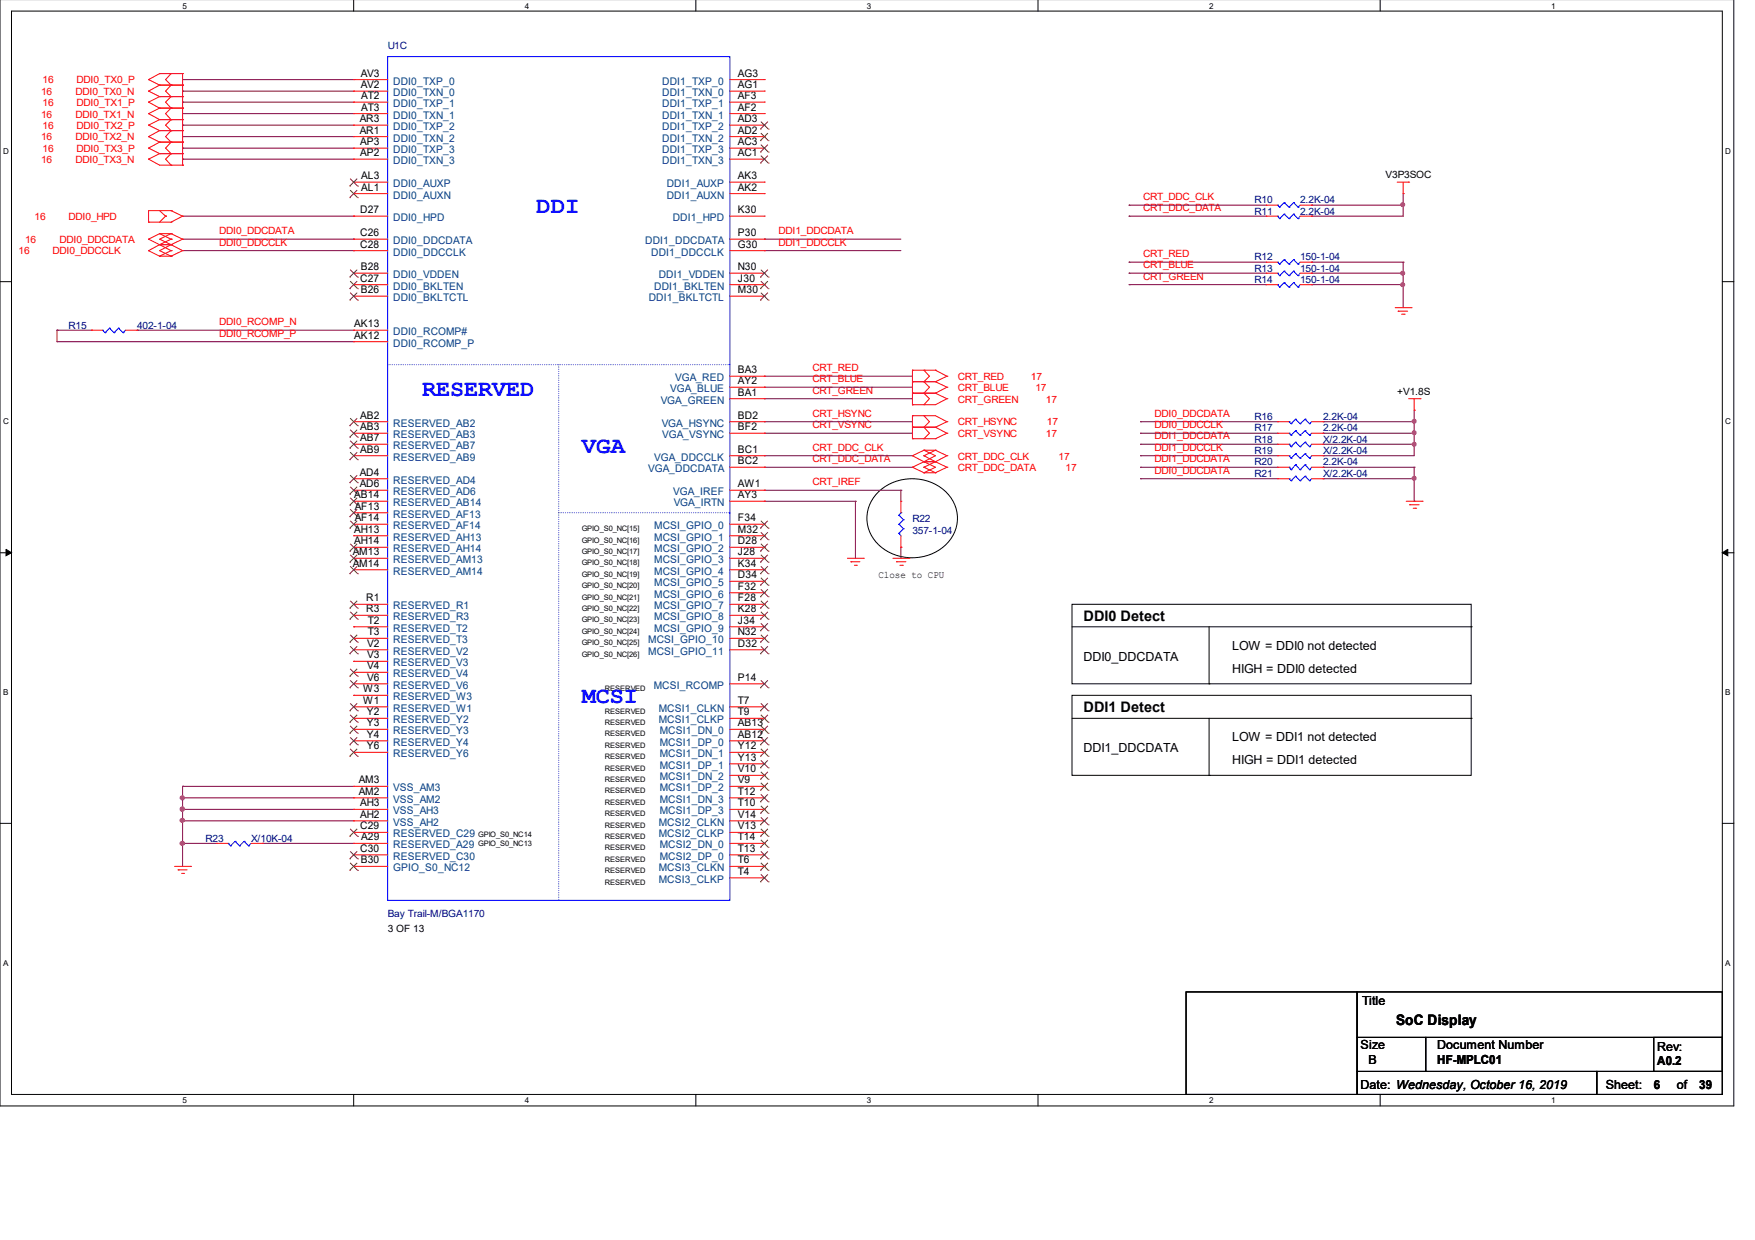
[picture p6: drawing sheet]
<svg xmlns="http://www.w3.org/2000/svg" width="297mm" height="210mm" viewBox="0 0 297 210" stroke-linecap="round" stroke-linejoin="round" font-family="sans-serif">
<defs><g id="words">
<g font-size="4" fill="#00f">
<text x="90.8" y="36.1">DDI</text>
<text x="71.5" y="67">RESERVED</text>
<text x="98.5" y="76.6">VGA</text>
<text x="98.5" y="119.1">MCSI</text>
</g>
<g font-size="2.5">
<text x="183.4" y="105.1">DDI0 Detect</text>
<text x="183.4" y="120.6">DDI1 Detect</text>
<text x="236.3" y="173.5">SoC Display</text>
</g>
<g font-size="2.1">
<text x="183.4" y="111.9">DDI0_DDCDATA</text>
<text x="208.5" y="110">LOW = DDI0 not detected</text>
<text x="208.5" y="113.9">HIGH = DDI0 detected</text>
<text x="208.5" y="125.4">LOW = DDI1 not detected</text>
<text x="183.4" y="127.4">DDI1_DDCDATA</text>
<text x="208.5" y="129.3">HIGH = DDI1 detected</text>
<text x="230.5" y="170.2">Title</text>
<text x="230.3" y="177.6">Size</text>
<text x="243.2" y="177.6">Document Number</text>
<text x="280.5" y="178">Rev:</text>
<text x="230.3" y="184.3">Date: Wednesday, October 16, 2019</text>
<text x="231.6" y="180.1">B</text>
<text x="243.2" y="180.2">HF-MPLC01</text>
<text x="271.8" y="184.3">Sheet:</text>
<text x="279.9" y="184.4">6</text>
<text x="280.5" y="180.4">A0.2</text>
<text x="283.8" y="184.3">of</text>
<text x="287.6" y="184.4">39</text>
</g>
<g font-size="1.8">
<text x="61" y="13">AV3</text>
<text x="61" y="14.9">AV2</text>
<text x="61.1" y="16.8">AT2</text>
<text x="124.9" y="13">AG3</text>
<text x="124.9" y="16.8">AF3</text>
<text x="124.9" y="14.9">AG1</text>
<text x="60.9" y="20.7">AR3</text>
<text x="60.9" y="22.6">AR1</text>
<text x="61.1" y="18.7">AT3</text>
<text x="124.9" y="18.7">AF2</text>
<text x="124.9" y="20.7">AD3</text>
<text x="124.9" y="22.6">AD2</text>
<text x="61" y="24.6">AP3</text>
<text x="61" y="26.4">AP2</text>
<text x="124.9" y="26.4">AC1</text>
<text x="124.9" y="24.6">AC3</text>
<text x="61.1" y="30.3">AL3</text>
<text x="61.1" y="32.3">AL1</text>
<text x="124.9" y="32.3">AK2</text>
<text x="124.9" y="30.3">AK3</text>
<text x="61" y="36.1">D27</text>
<text x="61" y="40">C26</text>
<text x="61" y="41.9">C28</text>
<text x="124.9" y="41.9">G30</text>
<text x="124.9" y="40">P30</text>
<text x="124.9" y="36.1">K30</text>
<text x="61" y="47.7">C27</text>
<text x="61" y="45.7">B28</text>
<text x="124.9" y="47.7">J30</text>
<text x="124.9" y="45.7">N30</text>
<text x="61" y="49.6">B26</text>
<text x="124.9" y="49.6">M30</text>
<text x="59.9" y="55.4">AK13</text>
<text x="59.9" y="57.3">AK12</text>
<text x="124.9" y="65">AY2</text>
<text x="124.9" y="63.2">BA3</text>
<text x="61" y="70.9">AB2</text>
<text x="124.9" y="70.9">BD2</text>
<text x="124.9" y="67">BA1</text>
<text x="61" y="74.7">AB7</text>
<text x="61" y="76.6">AB9</text>
<text x="61" y="72.8">AB3</text>
<text x="124.9" y="76.6">BC1</text>
<text x="124.9" y="72.8">BF2</text>
<text x="60.9" y="82.5">AD6</text>
<text x="60.9" y="80.5">AD4</text>
<text x="124.9" y="82.5">AW1</text>
<text x="124.9" y="78.6">BC2</text>
<text x="59.9" y="84.3">AB14</text>
<text x="60" y="86.3">AF13</text>
<text x="60" y="88.2">AF14</text>
<text x="124.9" y="84.3">AY3</text>
<text x="124.9" y="88.2">F34</text>
<text x="59.7" y="94">AM13</text>
<text x="59.7" y="95.9">AM14</text>
<text x="59.9" y="90.2">AH13</text>
<text x="59.9" y="92.1">AH14</text>
<text x="124.9" y="95.9">K34</text>
<text x="124.9" y="90.2">M32</text>
<text x="124.9" y="94">J28</text>
<text x="124.9" y="92.1">D28</text>
<text x="62" y="101.8">R1</text>
<text x="124.9" y="99.8">F32</text>
<text x="124.9" y="101.8">F28</text>
<text x="124.9" y="97.9">D34</text>
<text x="62" y="103.6">R3</text>
<text x="62.2" y="105.6">T2</text>
<text x="62.2" y="107.5">T3</text>
<text x="124.9" y="107.5">N32</text>
<text x="124.9" y="103.6">K28</text>
<text x="124.9" y="105.6">J34</text>
<text x="62.1" y="109.5">V2</text>
<text x="62.1" y="111.4">V3</text>
<text x="62.1" y="113.3">V4</text>
<text x="124.9" y="109.5">D32</text>
<text x="61.5" y="117.2">W3</text>
<text x="61.5" y="119.1">W1</text>
<text x="62.1" y="115.2">V6</text>
<text x="124.9" y="119.1">T7</text>
<text x="124.9" y="115.2">P14</text>
<text x="62.1" y="124.9">Y4</text>
<text x="62.1" y="121.1">Y2</text>
<text x="62.1" y="123">Y3</text>
<text x="124.9" y="123">AB13</text>
<text x="124.9" y="121.1">T9</text>
<text x="124.9" y="124.9">AB12</text>
<text x="62.1" y="126.8">Y6</text>
<text x="124.9" y="128.8">Y13</text>
<text x="124.9" y="126.8">Y12</text>
<text x="124.9" y="130.7">V10</text>
<text x="60.7" y="132.6">AM3</text>
<text x="60.7" y="134.5">AM2</text>
<text x="61" y="136.5">AH3</text>
<text x="124.9" y="134.5">T12</text>
<text x="124.9" y="132.6">V9</text>
<text x="124.9" y="136.5">T10</text>
<text x="61" y="140.4">C29</text>
<text x="61" y="138.4">AH2</text>
<text x="61.1" y="142.3">A29</text>
<text x="124.9" y="138.4">V14</text>
<text x="124.9" y="142.3">T14</text>
<text x="124.9" y="140.4">V13</text>
<text x="61" y="144.2">C30</text>
<text x="61" y="146.1">B30</text>
<text x="124.9" y="144.2">T13</text>
<text x="124.9" y="148.1">T4</text>
<text x="124.9" y="146.1">T6</text>
</g>
<g font-size="1.8" fill="#004080">
<text x="66.5" y="14.3">DDI0_TXP_0</text>
<text x="66.5" y="16.3">DDI0_TXN_0</text>
<text x="112.1" y="14.3">DDI1_TXP_0</text>
<text x="112.1" y="16.3">DDI1_TXN_0</text>
<text x="66.5" y="18.1">DDI0_TXP_1</text>
<text x="66.5" y="20.1">DDI0_TXN_1</text>
<text x="66.5" y="22">DDI0_TXP_2</text>
<text x="66.5" y="24">DDI0_TXN_2</text>
<text x="112.1" y="20.1">DDI1_TXN_1</text>
<text x="112.1" y="18.1">DDI1_TXP_1</text>
<text x="112.1" y="22">DDI1_TXP_2</text>
<text x="112.1" y="24">DDI1_TXN_2</text>
<text x="66.5" y="25.9">DDI0_TXP_3</text>
<text x="66.5" y="27.8">DDI0_TXN_3</text>
<text x="112.1" y="27.8">DDI1_TXN_3</text>
<text x="112.1" y="25.9">DDI1_TXP_3</text>
<text x="66.5" y="31.7">DDI0_AUXP</text>
<text x="66.5" y="33.6">DDI0_AUXN</text>
<text x="112.9" y="33.6">DDI1_AUXN</text>
<text x="112.9" y="31.7">DDI1_AUXP</text>
<text x="66.5" y="37.4">DDI0_HPD</text>
<text x="66.5" y="41.3">DDI0_DDCDATA</text>
<text x="109.2" y="41.3">DDI1_DDCDATA</text>
<text x="113.9" y="37.4">DDI1_HPD</text>
<text x="66.5" y="43.3">DDI0_DDCCLK</text>
<text x="66.5" y="47.1">DDI0_VDDEN</text>
<text x="110.2" y="43.3">DDI1_DDCCLK</text>
<text x="111.5" y="47.1">DDI1_VDDEN</text>
<text x="66.5" y="49">DDI0_BKLTEN</text>
<text x="66.5" y="51">DDI0_BKLTCTL</text>
<text x="109.8" y="51">DDI1_BKLTCTL</text>
<text x="110.7" y="49">DDI1_BKLTEN</text>
<text x="66.5" y="56.7">DDI0_RCOMP#</text>
<text x="66.5" y="58.7">DDI0_RCOMP_P</text>
<text x="114.3" y="64.5">VGA_RED</text>
<text x="111.8" y="68.3">VGA_GREEN</text>
<text x="113.5" y="66.4">VGA_BLUE</text>
<text x="66.5" y="76">RESERVED_AB7</text>
<text x="66.5" y="78">RESERVED_AB9</text>
<text x="66.5" y="72.2">RESERVED_AB2</text>
<text x="66.5" y="74.2">RESERVED_AB3</text>
<text x="110.7" y="78">VGA_DDCCLK</text>
<text x="112" y="72.2">VGA_HSYNC</text>
<text x="112.1" y="74.2">VGA_VSYNC</text>
<text x="66.5" y="83.8">RESERVED_AD6</text>
<text x="66.5" y="81.9">RESERVED_AD4</text>
<text x="109.7" y="79.9">VGA_DDCDATA</text>
<text x="114" y="83.8">VGA_IREF</text>
<text x="66.5" y="85.7">RESERVED_AB14</text>
<text x="66.5" y="87.6">RESERVED_AF13</text>
<text x="66.5" y="89.6">RESERVED_AF14</text>
<text x="110.7" y="89.6">MCSI_GPIO_0</text>
<text x="114" y="85.7">VGA_IRTN</text>
<text x="66.5" y="95.3">RESERVED_AM13</text>
<text x="66.5" y="91.5">RESERVED_AH13</text>
<text x="66.5" y="93.5">RESERVED_AH14</text>
<text x="110.7" y="91.5">MCSI_GPIO_1</text>
<text x="110.7" y="95.3">MCSI_GPIO_3</text>
<text x="110.7" y="93.5">MCSI_GPIO_2</text>
<text x="66.5" y="97.3">RESERVED_AM14</text>
<text x="110.7" y="97.3">MCSI_GPIO_4</text>
<text x="110.7" y="101.2">MCSI_GPIO_6</text>
<text x="110.7" y="99.2">MCSI_GPIO_5</text>
<text x="66.5" y="106.9">RESERVED_T2</text>
<text x="66.5" y="105">RESERVED_R3</text>
<text x="66.5" y="103.1">RESERVED_R1</text>
<text x="110.7" y="105">MCSI_GPIO_8</text>
<text x="110.7" y="106.9">MCSI_GPIO_9</text>
<text x="110.7" y="103.1">MCSI_GPIO_7</text>
<text x="66.5" y="110.8">RESERVED_V2</text>
<text x="66.5" y="112.8">RESERVED_V3</text>
<text x="66.5" y="108.9">RESERVED_T3</text>
<text x="109.7" y="108.9">MCSI_GPIO_10</text>
<text x="109.7" y="110.8">MCSI_GPIO_11</text>
<text x="66.5" y="118.5">RESERVED_W3</text>
<text x="66.5" y="114.7">RESERVED_V4</text>
<text x="66.5" y="116.6">RESERVED_V6</text>
<text x="110.7" y="116.6">MCSI_RCOMP</text>
<text x="66.5" y="120.5">RESERVED_W1</text>
<text x="66.5" y="122.4">RESERVED_Y2</text>
<text x="66.5" y="124.3">RESERVED_Y3</text>
<text x="111.5" y="120.5">MCSI1_CLKN</text>
<text x="111.5" y="122.4">MCSI1_CLKP</text>
<text x="111.7" y="124.3">MCSI1_DN_0</text>
<text x="66.5" y="126.3">RESERVED_Y4</text>
<text x="66.5" y="128.2">RESERVED_Y6</text>
<text x="111.7" y="126.3">MCSI1_DP_0</text>
<text x="111.7" y="130.1">MCSI1_DP_1</text>
<text x="111.7" y="128.2">MCSI1_DN_1</text>
<text x="66.5" y="134">VSS_AM3</text>
<text x="66.5" y="135.9">VSS_AM2</text>
<text x="66.5" y="137.9">VSS_AH3</text>
<text x="111.7" y="135.9">MCSI1_DN_3</text>
<text x="111.7" y="134">MCSI1_DP_2</text>
<text x="111.7" y="132.1">MCSI1_DN_2</text>
<text x="111.7" y="137.9">MCSI1_DP_3</text>
<text x="66.5" y="143.6">RESERVED_A29</text>
<text x="66.5" y="141.7">RESERVED_C29</text>
<text x="66.5" y="139.8">VSS_AH2</text>
<text x="111.5" y="139.8">MCSI2_CLKN</text>
<text x="111.5" y="141.7">MCSI2_CLKP</text>
<text x="111.7" y="143.6">MCSI2_DN_0</text>
<text x="66.5" y="147.5">GPIO_S0_NC12</text>
<text x="66.5" y="145.6">RESERVED_C30</text>
<text x="111.5" y="149.5">MCSI3_CLKP</text>
<text x="111.5" y="147.5">MCSI3_CLKN</text>
<text x="111.7" y="145.6">MCSI2_DP_0</text>
</g>
<g font-size="1.7" fill="#000080">
<text x="65.6" y="8.3">U1C</text>
<text x="212.3" y="34.4">R10</text>
<text x="220" y="34.4">2.2K-04</text>
<text x="212.3" y="36.3">R11</text>
<text x="220" y="36.3">2.2K-04</text>
<text x="212.3" y="46">R13</text>
<text x="212.3" y="44">R12</text>
<text x="212.3" y="47.9">R14</text>
<text x="220" y="46">150-1-04</text>
<text x="220" y="44">150-1-04</text>
<text x="220" y="47.9">150-1-04</text>
<text x="11.6" y="55.6">R15</text>
<text x="23.2" y="55.6">402-1-04</text>
<text x="212.3" y="71">R16</text>
<text x="223.9" y="71">2.2K-04</text>
<text x="212.3" y="76.8">R19</text>
<text x="212.3" y="73">R17</text>
<text x="212.3" y="74.9">R18</text>
<text x="223.9" y="76.8">X/2.2K-04</text>
<text x="223.9" y="73">2.2K-04</text>
<text x="223.9" y="74.9">X/2.2K-04</text>
<text x="212.3" y="80.7">R21</text>
<text x="212.3" y="78.8">R20</text>
<text x="223.9" y="80.7">X/2.2K-04</text>
<text x="223.9" y="78.8">2.2K-04</text>
<text x="154.4" y="88.4">R22</text>
<text x="154.4" y="90.4">357-1-04</text>
<text x="34.8" y="142.5">R23</text>
<text x="42.5" y="142.5">X/10K-04</text>
<text x="65.6" y="155.2">Bay Trail-M/BGA1170</text>
</g>
<g font-size="1.7" fill="#f00">
<text x="6.9" y="16">16</text>
<text x="7.2" y="14.1">16</text>
<text x="7.2" y="18">16</text>
<text x="12.8" y="16">DDI0_TX0_N</text>
<text x="13" y="14.1">DDI0_TX0_P</text>
<text x="13" y="18">DDI0_TX1_P</text>
<text x="6.9" y="19.9">16</text>
<text x="6.9" y="23.7">16</text>
<text x="7.2" y="21.9">16</text>
<text x="12.8" y="19.9">DDI0_TX1_N</text>
<text x="12.8" y="23.7">DDI0_TX2_N</text>
<text x="13" y="21.9">DDI0_TX2_P</text>
<text x="6.9" y="27.6">16</text>
<text x="7.2" y="25.7">16</text>
<text x="12.8" y="27.6">DDI0_TX3_N</text>
<text x="13" y="25.7">DDI0_TX3_P</text>
<text x="193.5" y="35.7">CRT_DDC_DATA</text>
<text x="193.5" y="33.9">CRT_DDC_CLK</text>
<text x="4.2" y="41.2">16</text>
<text x="5.8" y="37.3">16</text>
<text x="10.1" y="41.2">DDI0_DDCDATA</text>
<text x="11.6" y="37.3">DDI0_HPD</text>
<text x="37.1" y="39.6">DDI0_DDCDATA</text>
<text x="37.1" y="41.6">DDI0_DDCCLK</text>
<text x="131.7" y="39.6">DDI1_DDCDATA</text>
<text x="131.7" y="41.6">DDI1_DDCCLK</text>
<text x="3.1" y="43">16</text>
<text x="8.9" y="43">DDI0_DDCCLK</text>
<text x="193.5" y="43.5">CRT_RED</text>
<text x="193.5" y="47.3">CRT_GREEN</text>
<text x="193.5" y="45.4">CRT_BLUE</text>
<text x="37.1" y="55">DDI0_RCOMP_N</text>
<text x="37.1" y="57">DDI0_RCOMP_P</text>
<text x="137.5" y="62.8">CRT_RED</text>
<text x="137.5" y="64.7">CRT_BLUE</text>
<text x="162.1" y="64.3">CRT_RED</text>
<text x="174.5" y="64.3">17</text>
<text x="137.5" y="66.6">CRT_GREEN</text>
<text x="137.5" y="70.5">CRT_HSYNC</text>
<text x="162.1" y="72">CRT_HSYNC</text>
<text x="162.1" y="68.2">CRT_GREEN</text>
<text x="162.1" y="66.2">CRT_BLUE</text>
<text x="175.3" y="66.2">17</text>
<text x="177" y="68.2">17</text>
<text x="177.2" y="72">17</text>
<text x="195.4" y="70.5">DDI0_DDCDATA</text>
<text x="137.5" y="76.3">CRT_DDC_CLK</text>
<text x="137.5" y="72.5">CRT_VSYNC</text>
<text x="162.1" y="77.8">CRT_DDC_CLK</text>
<text x="162.1" y="73.9">CRT_VSYNC</text>
<text x="177" y="73.9">17</text>
<text x="179.2" y="77.8">17</text>
<text x="195.4" y="74.4">DDI1_DDCDATA</text>
<text x="195.4" y="76.3">DDI1_DDCCLK</text>
<text x="195.4" y="72.5">DDI0_DDCCLK</text>
<text x="137.5" y="82.1">CRT_IREF</text>
<text x="137.5" y="78.2">CRT_DDC_DATA</text>
<text x="162.1" y="79.8">CRT_DDC_DATA</text>
<text x="180.3" y="79.8">17</text>
<text x="195.4" y="78.2">DDI1_DDCDATA</text>
<text x="195.4" y="80.2">DDI0_DDCDATA</text>
</g>
<g font-size="1.7">
<text x="234.5" y="30.2">V3P3SOC</text>
<text x="236.5" y="66.8">+V1.8S</text>
<text x="148.7" y="97.9">Close to CPU</text>
<text x="65.6" y="157.7">3 OF 13</text>
</g>
<g font-size="1.4">
<text x="30.9" y="1.5">5</text>
<text x="88.8" y="1.5">4</text>
<text x="146.7" y="1.5">3</text>
<text x="204.6" y="1.5">2</text>
<text x="262.6" y="1.5">1</text>
<text x=".5" y="26">D</text>
<text x="292" y="26">D</text>
<text x=".5" y="71.8">C</text>
<text x="292" y="71.8">C</text>
<text x=".5" y="117.7">B</text>
<text x="292" y="117.7">B</text>
<text x=".5" y="163.5">A</text>
<text x="292" y="163.5">A</text>
<text x="30.9" y="186.8">5</text>
<text x="88.8" y="186.8">4</text>
<text x="146.7" y="186.8">3</text>
<text x="204.6" y="186.8">2</text>
<text x="262.6" y="186.8">1</text>
</g>
<g font-size="1.3">
<text x="98.5" y="89.9">GPIO_S0_NC[15]</text>
<text x="98.5" y="91.9">GPIO_S0_NC[16]</text>
<text x="98.5" y="93.8">GPIO_S0_NC[17]</text>
<text x="98.5" y="95.7">GPIO_S0_NC[18]</text>
<text x="98.5" y="97.6">GPIO_S0_NC[19]</text>
<text x="98.5" y="99.6">GPIO_S0_NC[20]</text>
<text x="98.5" y="101.5">GPIO_S0_NC[21]</text>
<text x="98.5" y="103.5">GPIO_S0_NC[22]</text>
<text x="98.5" y="105.3">GPIO_S0_NC[23]</text>
<text x="98.5" y="107.3">GPIO_S0_NC[24]</text>
<text x="98.5" y="109.2">GPIO_S0_NC[25]</text>
<text x="98.5" y="111.2">GPIO_S0_NC[26]</text>
<text x="102.4" y="116.9">RESERVED</text>
<text x="102.4" y="122.8">RESERVED</text>
<text x="102.4" y="120.8">RESERVED</text>
<text x="102.4" y="124.6">RESERVED</text>
<text x="102.4" y="126.6">RESERVED</text>
<text x="102.4" y="128.5">RESERVED</text>
<text x="102.4" y="130.5">RESERVED</text>
<text x="102.4" y="132.4">RESERVED</text>
<text x="102.4" y="134.3">RESERVED</text>
<text x="102.4" y="136.2">RESERVED</text>
<text x="80.9" y="141.7">GPIO_S0_NC14</text>
<text x="80.9" y="143.2">GPIO_S0_NC13</text>
<text x="102.4" y="138.2">RESERVED</text>
<text x="102.4" y="140.1">RESERVED</text>
<text x="102.4" y="142.1">RESERVED</text>
<text x="102.4" y="143.9">RESERVED</text>
<text x="102.4" y="145.9">RESERVED</text>
<text x="102.4" y="147.8">RESERVED</text>
<text x="102.4" y="149.8">RESERVED</text>
</g>
</g></defs>
<path d="M0 -.1v187.3h293.5v-187.3M1.9 1.9h289.6v183.4h-289.6z" fill="none" stroke="#000" stroke-width=".17"/>
<g fill="#fff">
<path d="M30.9 .2h.7v1.4h-.7z"/>
<path d="M30.9 185.5h.7v1.5h-.7z"/>
</g>
<path d="M59.9 -.1v2M59.9 185.3v1.9" fill="none" stroke="#000" stroke-width=".17"/>
<g fill="#fff">
<path d="M88.8 .2h.7v1.4h-.7z"/>
<path d="M88.8 185.5h.7v1.5h-.7z"/>
</g>
<path d="M117.8 -.1v2M117.8 185.3v1.9" fill="none" stroke="#000" stroke-width=".17"/>
<g fill="#fff">
<path d="M146.7 .2h.7v1.4h-.7z"/>
<path d="M146.7 185.5h.7v1.5h-.7z"/>
</g>
<path d="M175.7 -.1v2M175.7 185.3v1.9" fill="none" stroke="#000" stroke-width=".17"/>
<g fill="#fff">
<path d="M204.6 .2h.7v1.4h-.7z"/>
<path d="M204.6 185.5h.7v1.5h-.7z"/>
</g>
<path d="M233.6 -.1v2M233.6 185.3v1.9" fill="none" stroke="#000" stroke-width=".17"/>
<g fill="#fff">
<path d="M262.6 .2h.6v1.4h-.6z"/>
<path d="M262.6 185.5h.6v1.5h-.6z"/>
<path d="M.5 24.7h.9v1.5h-.9z"/>
<path d="M292 24.7h.9v1.5h-.9z"/>
<path d="M.5 70.5h.9v1.5h-.9z"/>
<path d="M292 70.5h.9v1.5h-.9z"/>
</g>
<path d="M0 47.7h1.9M291.5 47.7h2" fill="none" stroke="#000" stroke-width=".17"/>
<g fill="#fff">
<path d="M.5 116.4h.9v1.5h-.9z"/>
<path d="M292 116.4h.9v1.5h-.9z"/>
</g>
<path d="M0 93.6h1.9M291.5 93.6h2" fill="none" stroke="#000" stroke-width=".17"/>
<path d="M1 93l.9 .6-.9 .5zM291.5 93.6l.9-.6v1.1z" fill="#000" stroke="#000" stroke-width=".17"/>
<g fill="#fff">
<path d="M.5 162.2h.9v1.5h-.9z"/>
<path d="M292 162.2h.9v1.5h-.9z"/>
</g>
<g fill="none" stroke="#000" stroke-width=".17">
<path d="M148.6 83.3a8.3 8.3 0 0 1 12.7 1.6 6.3 6.3 0 0 1-3.7 8.9 8 8 0 0 1-10.5-4.1 6 6 0 0 1 1.5-6.4zM181.4 102.3h67.6v13.5h-67.6zM181.4 117.7h67.6v13.5h-67.6zM181.4 106.1h67.6M204.6 115.8h.1M204.6 106.1v9.7M249 106.1h.1M0 139.4h1.9M181.4 121.6h67.6M204.6 131.2h.1M204.6 121.6v9.6M249 121.6h.1"/>
<path d="M291.5 139.4h2M200.7 167.9h29v17.4h-29zM229.7 175.6h11.6v5.8h-11.6zM229.7 167.9h61.8v7.7h-61.8zM241.3 175.6h50.2v5.8h-50.2zM279.9 175.6h11.6v5.8h-11.6zM229.7 181.4h40.6v3.9h-40.6zM270.3 181.4h21.2v3.9h-21.2z"/>
</g>
<g fill="none" stroke="#800040" stroke-width=".17">
<path d="M30.9 13.5h.1M30.9 15.4h.1M30.9 17.3h.1M30.9 19.2h.1M30.9 13.5h29M30.9 15.4h29M30.9 17.3h29M30.9 19.2h29M30.9 21.2h.1M30.9 23.1h.1M30.9 25.1h.1M30.9 26.9h.1"/>
<path d="M30.9 21.2h29M30.9 23.1h29M30.9 25.1h29M30.9 26.9h29M30.9 36.6h29M59.9 36.6h.1M191.1 36.6h.1M191.1 34.7h.1M191.1 36.6h23.2M191.1 34.7h23.2M222 36.6h.1M222 34.7h.1"/>
<path d="M222 34.7h15.5M237.5 34.7h.1M237.5 32.8h.1M237.5 32.8v3.8h-15.5M9.7 57.8h.1M9.7 55.9h.1M9.7 55.9h5.8M9.7 57.8h50.2M9.7 55.9v1.9M23.2 55.9h.1M23.2 55.9h36.7M30.9 40.5h29"/>
<path d="M30.9 42.4h29M59.9 40.5h.1M59.9 42.4h.1M129.4 40.5h.1M129.4 42.4h.1M129.4 40.5h23.1M129.4 42.4h23.1M191.1 44.4h.1M191.1 48.2h.1M191.1 46.2h.1M191.1 44.4h23.2M191.1 48.2h23.2"/>
<path d="M191.1 46.2h23.2M222 48.2h.1M222 46.2h.1M222 44.4h.1M222 44.4h15.5M222 48.2h15.5M222 46.2h15.5M237.5 48.2h.1M237.5 46.2h.1M237.5 44.4h.1M237.5 44.4v7.7M129.4 63.7h.1"/>
<path d="M129.4 67.5h.1M129.4 65.5h.1M129.4 79.1h.1M129.4 77.1h.1M129.4 73.3h.1M129.4 71.4h.1M129.4 77.1h25M129.4 79.1h25M129.4 71.4h25M129.4 73.3h25M129.4 63.7h25M129.4 67.5h25"/>
<path d="M129.4 65.5h25M193 75.2h.1M193 77.1h.1M193 79.1h.1M193 71.4h.1M193 73.3h.1M193 75.2h23.2M193 77.1h23.2M193 79.1h23.2M193 71.4h23.2M193 73.3h23.2M223.9 75.2h.1"/>
<path d="M223.9 77.1h.1M223.9 79.1h.1M223.9 71.4h.1M223.9 73.3h.1M223.9 75.2h15.5M223.9 79.1h15.5M223.9 71.4h15.5M223.9 73.3h15.5M239.4 75.2h.1M239.4 69.4h.1M239.4 79.1h.1M239.4 71.4h.1"/>
<path d="M239.4 73.3h.1M239.4 69.4v7.7h-15.5M239.4 79.1v5.8M129.4 83h.1M129.4 84.9h.1M129.4 83h23.1M129.4 84.9h15.4M144.8 84.9h.1M144.8 84.9v9.6M152.5 92.6h.1M152.5 83h.1M152.5 83v1.9"/>
<path d="M152.5 92.6v1.9M193 81h.1M193 81h23.2M223.9 81h.1M223.9 81h15.5M239.4 84.9h.1M30.9 137h.1M30.9 135.1h.1M30.9 133.1h.1M30.9 139h.1M30.9 133.1v13.6M30.9 137h29"/>
<path d="M30.9 135.1h29M30.9 133.1h29M30.9 139h29M30.9 142.8h.1M30.9 142.8h5.8M44.4 142.8h.1M44.4 142.8h15.5"/>
</g>
<g fill="#f0f" stroke="#f0f" stroke-width=".17">
<circle cx="30.9" cy="137" r=".38"/>
<circle cx="30.9" cy="135.1" r=".36"/>
<circle cx="30.9" cy="142.8" r=".36"/>
<circle cx="30.9" cy="138.9" r=".36"/>
<circle cx="239.4" cy="81" r=".34"/>
<circle cx="239.4" cy="73.3" r=".34"/>
<circle cx="239.4" cy="71.3" r=".34"/>
<circle cx="239.4" cy="75.2" r=".34"/>
<circle cx="237.4" cy="48.2" r=".34"/>
<circle cx="237.4" cy="46.2" r=".34"/>
<circle cx="237.4" cy="34.6" r=".34"/>
</g>
<g fill="none" stroke="#f00" stroke-width=".17">
<path d="M25.1 13.5h.1M25.1 15.4h.1M25.1 17.3h.1M25.1 19.2h.1M25.1 13.5l1.9 .9M25.1 15.4l1.9 1M25.1 17.3l1.9 1M25.1 19.2l1.9 1M27 12.5h.1M27 14.4h.1M27 16.4h.1M27 18.3h.1"/>
<path d="M27 14.4h3.9M27 12.5l-1.9 1M27 12.5h3.9M27 16.4h3.9M27 14.4l-1.9 1M27 18.3h3.9M27 16.4l-1.9 .9M27 18.3l-1.9 .9M29 14.4h.1M29 12.5h.1M29 16.4h.1M29 18.3h.1"/>
<path d="M29 12.5l-1 1 1 .9M29 14.4l-1 1 1 1M29 16.4l-1 .9 1 1M29 18.3l-1 .9 1 1M30.9 14.4h.1M30.9 12.5h.1M30.9 16.4h.1M30.9 18.3h.1M30.9 12.5v15.5M59.9 13.5h.1M59.9 15.4h.1M59.9 17.3h.1"/>
<path d="M59.9 19.2h.1M59.9 13.5h5.7M59.9 19.2h5.7M59.9 17.3h5.7M59.9 15.4h5.7M123.5 13.5h5.9M123.5 19.2h5.9M123.5 17.3h5.9M123.5 15.4h5.9M129.4 13.5h.1M129.4 19.2h.1M129.4 17.3h.1"/>
<path d="M129.4 15.4h.1M25.1 21.2h.1M25.1 23.1h.1M25.1 25.1h.1M25.1 26.9h.1M25.1 37.6h.1M25.1 21.2l1.9 .9M25.1 23.1l1.9 1M25.1 25.1l1.9 .9M25.1 26.9l1.9 1.1h3.9M25.1 37.6h3.9M27 20.2h.1"/>
<path d="M27 22.1h.1M27 24.1h.1M27 26h.1M27 39.6h.1M27 20.2h3.9M27 22.1h3.9M27 20.2l-1.9 1M27 24.1h3.9M27 22.1l-1.9 1M27 26h3.9M27 24.1l-1.9 1M27 26l-1.9 .9"/>
<path d="M27 39.6h2M27 39.6l-1.9 .9M27 39.6l2 .9M27 35.7l1 .9M28 36.6h.1M28 36.6l-1 1M29 20.2h.1M29 22.1h.1M29 24.1h.1M29 26h.1M29 28h.1M29 39.6h.1"/>
<path d="M29 35.7h.1M29 37.6h.1M29 20.2l-1 1 1 .9M29 22.1l-1 1 1 1M29 24.1l-1 1 1 .9M29 26l-1 .9 1 1.1M29 39.6l1.9 .9M29 39.6l-2 .9 2 .9M29 35.7h-3.9v1.9M29 35.7l1.9 .9M30.9 20.2h.1M30.9 22.1h.1"/>
<path d="M30.9 24.1h.1M30.9 26h.1M30.9 28h.1M30.9 36.6h.1M30.9 36.6l-1.9 1M59.9 36.6h.1M59.9 21.2h.1M59.9 25.1h.1M59.9 23.1h.1M59.9 26.9h.1M59.9 30.8h.1M59.9 32.8h.1"/>
<path d="M59.9 30.8h5.7M59.9 36.6h5.7M59.9 21.2h5.7M59.9 25.1h5.7M59.9 23.1h5.7M59.9 26.9h5.7M59.9 32.8h5.7M123.5 30.8h5.9M123.5 36.6h5.9M123.5 21.2h5.9M123.5 25.1h5.9M123.5 23.1h5.9"/>
<path d="M123.5 26.9h5.9M123.5 32.8h5.9M129.4 21.2h.1M129.4 23.1h.1M129.4 36.6h.1M129.4 32.8h.1M129.4 30.8h.1M129.4 26.9h.1M129.4 25.1h.1M214.3 36.6h.1M214.3 34.7h.1M214.3 36.6h1.9"/>
<path d="M214.3 34.7h1.9M220 36.6h2M220 34.7h2M222 36.6h.1M222 34.7h.1M236.5 30.8h1.9M237.5 32.8h.1M237.5 30.8v2M238.4 30.8h.1M15.5 55.9h.1M15.5 55.9h1.9M21.3 55.9h1.9"/>
<path d="M23.2 55.9h.1M25.1 40.5h.1M25.1 42.4h.1M25.1 40.5l1.9 .9M25.1 42.4l1.9 1M27 41.4h.1M27 43.4h.1M27 41.4h2M27 43.4h2M27 41.4l-1.9 1M27 41.4l2 1M29 41.4h.1"/>
<path d="M29 40.5h.1M29 43.4h.1M29 42.4h.1M29 40.5l-2 .9M29 41.4l1.9 1M29 41.4l-2 1 2 1M29 42.4l-2 1M30.9 40.5h.1M30.9 42.4h.1M30.9 40.5l-1.9 .9M30.9 42.4l-1.9 1M59.9 40.5h.1"/>
<path d="M59.9 42.4h.1M59.9 48.2h.1M59.9 46.2h.1M59.9 50.1h.1M59.9 55.9h.1M59.9 57.8h.1M59.9 55.9h5.7M59.9 46.2h5.7M59.9 48.2h5.7M59.9 40.5h5.7M59.9 42.4h5.7M59.9 50.1h5.7"/>
<path d="M59.9 57.8h5.7M123.5 46.2h5.9M123.5 48.2h5.9M123.5 40.5h5.9M123.5 42.4h5.9M123.5 50.1h5.9M129.4 50.1h.1M129.4 48.2h.1M129.4 46.2h.1M129.4 42.4h.1M129.4 40.5h.1M214.3 46.2h.1"/>
<path d="M214.3 44.4h.1M214.3 48.2h.1M214.3 46.2h1.9M214.3 44.4h1.9M214.3 48.2h1.9M220 46.2h2M220 44.4h2M220 48.2h2M222 46.2h.1M222 44.4h.1M222 48.2h.1M236.1 52.1h2.7"/>
<path d="M236.6 52.7h.1M236.6 52.7h1.7M237.2 53.2h.5M237.7 53.2h.1M238.8 52.1h.1M59.9 75.2h.1M59.9 77.1h.1M59.9 71.4h.1M59.9 73.3h.1M59.9 77.1h5.7M59.9 71.4h5.7M59.9 73.3h5.7"/>
<path d="M59.9 75.2h5.7M123.5 67.5h5.9M123.5 77.1h5.9M123.5 71.4h5.9M123.5 73.3h5.9M123.5 65.5h5.9M123.5 63.7h5.9M123.5 79.1h5.9M129.4 71.4h.1M129.4 67.5h.1M129.4 65.5h.1M129.4 63.7h.1"/>
<path d="M129.4 79.1h.1M129.4 77.1h.1M129.4 73.3h.1M154.4 79.1h.1M154.4 77.1h.1M154.4 70.4h.1M154.4 72.3h.1M154.4 68.5h.1M154.4 66.6h.1M154.4 64.6h.1M154.4 74.3h.1M154.4 62.7h.1"/>
<path d="M154.4 79.1l2 .9M154.4 77.1l2 1.1M154.4 70.4h3.9l2 1M154.4 72.3h3.9M154.4 62.7v5.8M154.4 70.4v3.9M154.4 66.6h3.9M154.4 64.6h3.9M154.4 74.3h3.9M154.4 62.7h3.9M156.4 78.2h.1M156.4 79.1h.1"/>
<path d="M156.4 76.2h.1M156.4 77.1h.1M156.4 70.4h.1M156.4 72.3h.1M156.4 68.5h.1M156.4 66.6h.1M156.4 64.6h.1M156.4 74.3h.1M156.4 62.7h.1M156.4 78.2h1.9M156.4 78.2l-2 .9M156.4 78.2l1.9 .9-1.9 .9"/>
<path d="M156.4 79.1l1.9 .9M156.4 76.2h1.9M156.4 76.2l-2 .9M156.4 76.2l1.9 .9-1.9 1.1M156.4 77.1l1.9 1.1M156.4 70.4l.9 1-.9 .9M156.4 66.6l.9 .9-.9 1M156.4 64.6l.9 .9-.9 1.1M156.4 72.3l.9 1-.9 1M156.4 62.7l.9 1-.9 .9M158.3 78.2h.1M158.3 76.2h.1"/>
<path d="M158.3 72.3h.1M158.3 66.6h.1M158.3 64.6h.1M158.3 74.3h.1M158.3 62.7h.1M158.3 78.2l2 .9M158.3 78.2l-1.9 .9M158.3 76.2l2 .9M158.3 76.2l-1.9 .9M158.3 66.6l2 .9M158.3 64.6l2 .9M158.3 72.3l2 1"/>
<path d="M158.3 62.7l2 1M160.3 79.1h.1M160.3 77.1h.1M160.3 71.4h.1M160.3 67.5h.1M160.3 65.5h.1M160.3 73.3h.1M160.3 63.7h.1M160.3 79.1l-2 .9M160.3 77.1l-2 1.1M160.3 71.4l-2 .9M160.3 67.5l-2 1h-3.9"/>
<path d="M160.3 65.5l-2 1.1M160.3 73.3l-2 1M160.3 63.7l-2 .9M216.2 77.1h.1M216.2 71.4h.1M216.2 73.3h.1M216.2 79.1h.1M216.2 75.2h.1M216.2 77.1h2M216.2 71.4h2M216.2 73.3h2M216.2 75.2h2"/>
<path d="M216.2 79.1h2M222 77.1h1.9M222 71.4h1.9M222 73.3h1.9M222 75.2h1.9M222 79.1h1.9M223.9 77.1h.1M223.9 71.4h.1M223.9 73.3h.1M223.9 79.1h.1M223.9 75.2h.1M238.4 67.5h2"/>
<path d="M239.4 69.4h.1M239.4 67.5v1.9M240.4 67.5h.1M59.9 94.5h.1M59.9 83h.1M59.9 81h.1M59.9 84.9h.1M59.9 86.8h.1M59.9 88.7h.1M59.9 90.7h.1M59.9 92.6h.1M59.9 96.4h.1"/>
<path d="M59.9 94.5h5.7M59.9 84.9h5.7M59.9 81h5.7M59.9 83h5.7M59.9 86.8h5.7M59.9 88.7h5.7M59.9 90.7h5.7M59.9 92.6h5.7M59.9 96.4h5.7M123.5 94.5h5.9M123.5 84.9h5.9M123.5 83h5.9"/>
<path d="M123.5 88.7h5.9M123.5 90.7h5.9M123.5 92.6h5.9M123.5 96.4h5.9M123.5 98.4h5.9M129.4 84.9h.1M129.4 83h.1M129.4 96.4h.1M129.4 90.7h.1M129.4 94.5h.1M129.4 88.7h.1M129.4 98.4h.1"/>
<path d="M129.4 92.6h.1M143.4 94.5h2.7M144 95.1h.1M144 95.1h1.5M144.6 95.7h.3M144.9 95.7h.1M146.1 94.5h.1M151.1 94.5h2.7M151.7 95.1h.1M151.7 95.1h1.6M152.3 95.7h.4M152.5 92.6h.1"/>
<path d="M152.5 84.9h.1M152.5 84.9v1.9M152.5 90.7v1.9M152.7 95.7h.1M153.8 94.5h.1M156.4 80h.1M156.4 80h1.9M158.3 80h.1M216.2 81h.1M216.2 81h2M222 81h1.9M223.9 81h.1"/>
<path d="M238 84.9h2.7M238.6 85.4h.1M238.6 85.4h1.6M239.2 86h.4M239.6 86h.1M240.7 84.9h.1M59.9 106.1h.1M59.9 117.7h.1M59.9 119.6h.1M59.9 110h.1M59.9 104.2h.1M59.9 111.9h.1"/>
<path d="M59.9 102.3h.1M59.9 113.8h.1M59.9 115.8h.1M59.9 108h.1M59.9 106.1h5.7M59.9 117.7h5.7M59.9 119.6h5.7M59.9 110h5.7M59.9 104.2h5.7M59.9 111.9h5.7M59.9 102.3h5.7M59.9 113.8h5.7"/>
<path d="M59.9 115.8h5.7M59.9 108h5.7M123.5 106.1h5.9M123.5 119.6h5.9M123.5 110h5.9M123.5 104.2h5.9M123.5 102.3h5.9M123.5 115.8h5.9M123.5 108h5.9M123.5 100.3h5.9M129.4 119.6h.1M129.4 115.8h.1"/>
<path d="M129.4 108h.1M129.4 104.2h.1M129.4 106.1h.1M129.4 100.3h.1M129.4 102.3h.1M129.4 110h.1M59.9 125.4h.1M59.9 127.4h.1M59.9 121.6h.1M59.9 123.5h.1M59.9 133.1h.1M59.9 135.1h.1"/>
<path d="M59.9 137h.1M59.9 139h.1M59.9 125.4h5.7M59.9 127.4h5.7M59.9 123.5h5.7M59.9 121.6h5.7M59.9 135.1h5.7M59.9 133.1h5.7M59.9 139h5.7M59.9 137h5.7M123.5 125.4h5.9M123.5 127.4h5.9"/>
<path d="M123.5 123.5h5.9M123.5 121.6h5.9M123.5 129.3h5.9M123.5 135.1h5.9M123.5 133.1h5.9M123.5 131.2h5.9M123.5 139h5.9M123.5 137h5.9M129.4 123.5h.1M129.4 121.6h.1M129.4 125.4h.1M129.4 129.3h.1"/>
<path d="M129.4 127.4h.1M129.4 135.1h.1M129.4 133.1h.1M129.4 131.2h.1M129.4 139h.1M129.4 137h.1M29.5 146.7h2.8M30.1 147.2h.1M30.1 147.2h1.6M30.7 147.8h.4M31.1 147.8h.1M32.3 146.7h.1"/>
<path d="M36.7 142.8h.1M36.7 142.8h1.9M42.5 142.8h1.9M44.4 142.8h.1M59.9 146.7h.1M59.9 144.7h.1M59.9 142.8h.1M59.9 140.9h.1M59.9 146.7h5.7M59.9 142.8h5.7M59.9 144.7h5.7M59.9 140.9h5.7"/>
<path d="M123.5 146.7h5.9M123.5 142.8h5.9M123.5 144.7h5.9M123.5 140.9h5.9M123.5 148.6h5.9M129.4 144.7h.1M129.4 142.8h.1M129.4 140.9h.1M129.4 148.6h.1M129.4 146.7h.1"/>
</g>
<g fill="none" stroke="#00f" stroke-width=".17">
<path d="M65.6 9.6h57.9v142.8h-57.9zM216.2 36.6h.1M216.2 34.7h.1M216.2 36.6l.4 .4M216.2 34.7l.4 .4M216.6 37h.1M216.6 35.1h.1M217.3 36.3h.1M217.3 34.3h.1M217.3 36.3l-.7 .7M217.3 36.3l.9 .7M217.3 34.3l-.7 .8"/>
<path d="M217.3 34.3l.9 .8M218.2 37h.1M218.2 35.1h.1M218.9 36.3h.1M218.9 34.3h.1M218.9 36.3l.8 .7M218.9 36.3l-.7 .7M218.9 34.3l.8 .8M218.9 34.3l-.7 .8M219.7 37h.1M219.7 35.1h.1M220 36.6l-.3 .4"/>
<path d="M220 34.7l-.3 .4M17.4 55.9h.1M17.4 55.9l.4 .4M17.8 56.3h.1M18.5 55.6h.1M18.5 55.6l-.7 .7M18.5 55.6l.8 .7M19.3 56.3h.1M20.1 55.6h.1M20.1 55.6l.7 .7M20.1 55.6l-.8 .7M20.8 56.3h.1"/>
<path d="M21.3 55.9l-.5 .4M216.2 46.2h.1M216.2 44.4h.1M216.2 48.2h.1M216.2 46.2l.4 .5M216.2 44.4l.4 .3M216.2 48.2l.4 .4M216.6 46.7h.1M216.6 44.7h.1M216.6 48.6h.1M217.3 45.9h.1M217.3 44h.1"/>
<path d="M217.3 47.9h.1M217.3 45.9l-.7 .8M217.3 45.9l.9 .8M217.3 44l-.7 .7M217.3 44l.9 .7M217.3 47.9l-.7 .7M217.3 47.9l.9 .7M218.2 46.7h.1M218.2 44.7h.1M218.2 48.6h.1M218.9 45.9h.1M218.9 44h.1"/>
<path d="M218.9 47.9h.1M218.9 45.9l.8 .8M218.9 45.9l-.7 .8M218.9 44l.8 .7M218.9 44l-.7 .7M218.9 47.9l.8 .7M218.9 47.9l-.7 .7M219.7 46.7h.1M219.7 44.7h.1M219.7 48.6h.1M220 46.2l-.3 .5M220 44.4l-.3 .3"/>
<path d="M220 48.2l-.3 .4M218.2 77.1h.1M218.2 71.4h.1M218.2 73.3h.1M218.2 79.1h.1M218.2 75.2h.1M218.2 77.1l.3 .5M218.2 71.4l.3 .3M218.2 73.3l.3 .4M218.2 79.1l.3 .4M218.2 75.2l.3 .4M218.5 77.6h.1"/>
<path d="M218.5 71.7h.1M218.5 73.7h.1M218.5 79.5h.1M218.5 75.6h.1M219.3 76.8h.1M219.3 71h.1M219.3 72.9h.1M219.3 78.7h.1M219.3 74.9h.1M219.3 76.8l-.8 .8M219.3 76.8l.7 .8M219.3 71l-.8 .7"/>
<path d="M219.3 71l.7 .7M219.3 72.9l-.8 .8M219.3 72.9l.7 .8M219.3 78.7l-.8 .8M219.3 78.7l.7 .8M219.3 74.9l-.8 .7M219.3 74.9l.7 .7M220 77.6h.1M220 71.7h.1M220 73.7h.1M220 79.5h.1M220 75.6h.1"/>
<path d="M220.9 76.8h.1M220.9 71h.1M220.9 72.9h.1M220.9 78.7h.1M220.9 74.9h.1M220.9 76.8l.8 .8M220.9 76.8l-.9 .8M220.9 71l.8 .7M220.9 71l-.9 .7M220.9 72.9l.8 .8M220.9 72.9l-.9 .8M220.9 78.7l.8 .8"/>
<path d="M220.9 78.7l-.9 .8M220.9 74.9l.8 .7M220.9 74.9l-.9 .7M221.7 77.6h.1M221.7 71.7h.1M221.7 73.7h.1M221.7 79.5h.1M221.7 75.6h.1M222 77.1l-.3 .5M222 71.4l-.3 .3M222 73.3l-.3 .4M222 79.1l-.3 .4"/>
<path d="M222 75.2l-.3 .4M152.1 87.2h.1M152.1 90.3h.1M152.1 88.7h.1M152.1 87.2l.8 .8M152.1 90.3l.4 .4M152.1 88.7l.8 .8M152.5 86.8h.1M152.5 86.8l-.4 .4M152.9 89.5h.1M152.9 88h.1M152.9 89.5l-.8 .8"/>
<path d="M152.9 88l-.8 .7M218.2 81h.1M218.2 81l.3 .4M218.5 81.4h.1M219.3 80.6h.1M219.3 80.6l-.8 .8M219.3 80.6l.7 .8M220 81.4h.1M220.9 80.6h.1M220.9 80.6l.8 .8M220.9 80.6l-.9 .8M221.7 81.4h.1"/>
<path d="M222 81l-.3 .4M38.6 142.8h.1M38.6 142.8l.4 .4M39 143.2h.1M39.8 142.4h.1M39.8 142.4l-.8 .8M39.8 142.4l.8 .8M40.6 143.2h.1M41.3 142.4h.1M41.3 142.4l.8 .8M41.3 142.4l-.7 .8M42.1 143.2h.1"/>
<path d="M42.5 142.8l-.4 .4"/>
</g>
<path d="M65.6 61.7h57.9M94.6 61.7v90.7M123.5 61.7h.1M94.6 86.8h28.9M123.5 86.8h.1M94.6 152.4h.1" fill="none" stroke="#00f" stroke-width=".17" stroke-dasharray="0 .3"/>
<g fill="none" stroke="#804000" stroke-width=".17">
<path d="M59.2 31.5h.1M59.2 33.5h.1M59.3 30.2l1.2 1.3M59.3 32.2l1.2 1.3M60.5 30.2l-1.3 1.3M60.5 32.2l-1.3 1.3M60.5 31.5h.1M60.5 33.5h.1M128.7 21.9h.1M128.7 23.8h.1M128.7 27.6h.1M128.7 25.8h.1"/>
<path d="M128.8 20.6l1.2 1.3M128.8 22.5l1.2 1.3M128.8 26.3l1.2 1.3M128.8 24.5l1.2 1.3M130 20.6l-1.3 1.3M130 22.5l-1.3 1.3M130 26.3l-1.3 1.3M130 24.5l-1.3 1.3M130 21.9h.1M130 23.8h.1M130 27.6h.1M130 25.8h.1"/>
<path d="M59.2 48.9h.1M59.2 46.9h.1M59.2 50.8h.1M59.3 47.6l1.2 1.3M59.3 45.6l1.2 1.3M59.3 49.5l1.2 1.3M60.5 47.6l-1.3 1.3M60.5 45.6l-1.3 1.3M60.5 49.5l-1.3 1.3M60.5 48.9h.1M60.5 46.9h.1M60.5 50.8h.1"/>
<path d="M128.7 50.8h.1M128.7 48.9h.1M128.7 46.9h.1M128.8 49.5l1.2 1.3M128.8 47.6l1.2 1.3M128.8 45.6l1.2 1.3M130 49.5l-1.3 1.3M130 45.6l-1.3 1.3M130 47.6l-1.3 1.3M130 50.8h.1M130 48.9h.1M130 46.9h.1"/>
<path d="M59.2 75.9h.1M59.2 77.8h.1M59.2 72.1h.1M59.2 74h.1M59.3 74.6l1.2 1.3M59.3 76.6l1.2 1.2M59.3 70.8l1.2 1.3M59.3 72.7l1.2 1.3M60.5 74.6l-1.3 1.3M60.5 76.6l-1.3 1.2M60.5 70.8l-1.3 1.3M60.5 72.7l-1.3 1.3"/>
<path d="M60.5 75.9h.1M60.5 77.8h.1M60.5 72.1h.1M60.5 74h.1M59.2 95.2h.1M59.2 83.7h.1M59.2 81.7h.1M59.2 85.5h.1M59.2 87.5h.1M59.2 89.4h.1M59.2 93.3h.1M59.2 97.1h.1"/>
<path d="M59.3 93.9l1.2 1.3M59.3 82.4l1.2 1.3M59.3 80.4l1.2 1.3M59.3 84.3l1.2 1.2M59.3 86.2l1.2 1.3M59.3 88.2l1.2 1.2M59.3 92l1.2 1.3M59.3 95.9l1.2 1.2M60.5 93.9l-1.3 1.3M60.5 82.4l-1.3 1.3M60.5 80.4l-1.3 1.3M60.5 84.3l-1.3 1.2"/>
<path d="M60.5 95.9l-1.3 1.2M60.5 86.2l-1.3 1.3M60.5 88.2l-1.3 1.2M60.5 92l-1.3 1.3M60.5 95.2h.1M60.5 83.7h.1M60.5 81.7h.1M60.5 85.5h.1M60.5 87.5h.1M60.5 89.4h.1M60.5 93.3h.1M60.5 97.1h.1"/>
<path d="M128.7 97.1h.1M128.7 91.4h.1M128.7 95.2h.1M128.7 89.4h.1M128.7 99.1h.1M128.7 93.3h.1M128.8 95.9l1.2 1.2M128.8 90.1l1.2 1.3M128.8 93.9l1.2 1.3M128.8 88.2l1.2 1.2M128.8 99.8l1.2 1.2M128.8 97.8l1.2 1.3"/>
<path d="M128.8 92l1.2 1.3M130 95.9l-1.3 1.2M130 90.1l-1.3 1.3M130 93.9l-1.3 1.3M130 88.2l-1.3 1.2M130 99.8l-1.3 1.2M130 97.8l-1.3 1.3M130 92l-1.3 1.3M130 97.1h.1M130 91.4h.1M130 95.2h.1M130 89.4h.1"/>
<path d="M130 99.1h.1M130 93.3h.1M59.2 110.7h.1M59.2 104.8h.1M59.2 103h.1M59.2 114.5h.1M59.2 116.4h.1M59.2 108.7h.1M59.3 119.1l1.2 1.2M59.3 109.4l1.2 1.3M59.3 103.6l1.2 1.2M59.3 101.7l1.2 1.3"/>
<path d="M59.3 113.2l1.2 1.3M59.3 115.2l1.2 1.2M59.3 107.5l1.2 1.2M60.5 119.1l-1.3 1.2M60.5 109.4l-1.3 1.3M60.5 103.6l-1.3 1.2M60.5 101.7l-1.3 1.3M60.5 113.2l-1.3 1.3M60.5 115.2l-1.3 1.2M60.5 107.5l-1.3 1.2M60.5 110.7h.1M60.5 104.8h.1"/>
<path d="M60.5 103h.1M60.5 114.5h.1M60.5 116.4h.1M60.5 108.7h.1M128.7 116.4h.1M128.7 108.7h.1M128.7 104.8h.1M128.7 106.8h.1M128.7 101h.1M128.7 103h.1M128.7 110.7h.1M128.8 119.1l1.2 1.2"/>
<path d="M128.8 115.2l1.2 1.2M128.8 107.5l1.2 1.2M128.8 103.6l1.2 1.2M128.8 105.5l1.2 1.3M128.8 101.7l1.2 1.3M128.8 109.4l1.2 1.3M130 119.1l-1.3 1.2M130 115.2l-1.3 1.2M130 107.5l-1.3 1.2M130 103.6l-1.3 1.2M130 105.5l-1.3 1.3M130 101.7l-1.3 1.3"/>
<path d="M130 109.4l-1.3 1.3M130 116.4h.1M130 108.7h.1M130 104.8h.1M130 106.8h.1M130 101h.1M130 103h.1M130 110.7h.1M59.2 120.3h.1M59.2 126.1h.1M59.2 128h.1M59.2 122.3h.1"/>
<path d="M59.2 124.1h.1M59.3 124.8l1.2 1.3M59.3 126.8l1.2 1.2M59.3 121l1.2 1.3M59.3 122.9l1.2 1.2M60.5 124.8l-1.3 1.3M60.5 126.8l-1.3 1.2M60.5 121l-1.3 1.3M60.5 122.9l-1.3 1.2M60.5 120.3h.1M60.5 126.1h.1M60.5 128h.1"/>
<path d="M60.5 122.3h.1M60.5 124.1h.1M128.7 120.3h.1M128.7 124.1h.1M128.7 122.3h.1M128.7 126.1h.1M128.7 130h.1M128.7 128h.1M128.7 135.7h.1M128.7 133.8h.1M128.7 131.9h.1M128.7 139.6h.1"/>
<path d="M128.7 137.7h.1M128.8 122.9l1.2 1.2M128.8 121l1.2 1.3M128.8 124.8l1.2 1.3M128.8 128.7l1.2 1.3M128.8 126.8l1.2 1.2M128.8 134.5l1.2 1.2M128.8 132.5l1.2 1.3M128.8 130.7l1.2 1.2M128.8 138.4l1.2 1.2M128.8 136.4l1.2 1.3M130 122.9l-1.3 1.2"/>
<path d="M130 121l-1.3 1.3M130 124.8l-1.3 1.3M130 128.7l-1.3 1.3M130 126.8l-1.3 1.2M130 134.5l-1.3 1.2M130 132.5l-1.3 1.3M130 130.7l-1.3 1.2M130 138.4l-1.3 1.2M130 136.4l-1.3 1.3M130 120.3h.1M130 124.1h.1M130 122.3h.1"/>
<path d="M130 126.1h.1M130 130h.1M130 128h.1M130 135.7h.1M130 133.8h.1M130 131.9h.1M130 139.6h.1M130 137.7h.1M59.2 147.3h.1M59.2 145.4h.1M59.2 141.6h.1M59.3 146.1l1.2 1.2"/>
<path d="M59.3 144.1l1.2 1.3M59.3 140.3l1.2 1.3M60.5 146.1l-1.3 1.2M60.5 144.1l-1.3 1.3M60.5 140.3l-1.3 1.3M60.5 147.3h.1M60.5 145.4h.1M60.5 141.6h.1M128.7 145.4h.1M128.7 143.4h.1M128.7 141.6h.1M128.7 149.3h.1"/>
<path d="M128.7 147.3h.1M128.8 144.1l1.2 1.3M128.8 142.2l1.2 1.2M128.8 140.3l1.2 1.3M128.8 148l1.2 1.3M128.8 146.1l1.2 1.2M130 144.1l-1.3 1.3M130 142.2l-1.3 1.2M130 140.3l-1.3 1.3M130 148l-1.3 1.3M130 146.1l-1.3 1.2M130 145.4h.1"/>
<path d="M130 143.4h.1M130 141.6h.1M130 149.3h.1M130 147.3h.1"/>
</g>
<use href="#words"/>
</svg>
